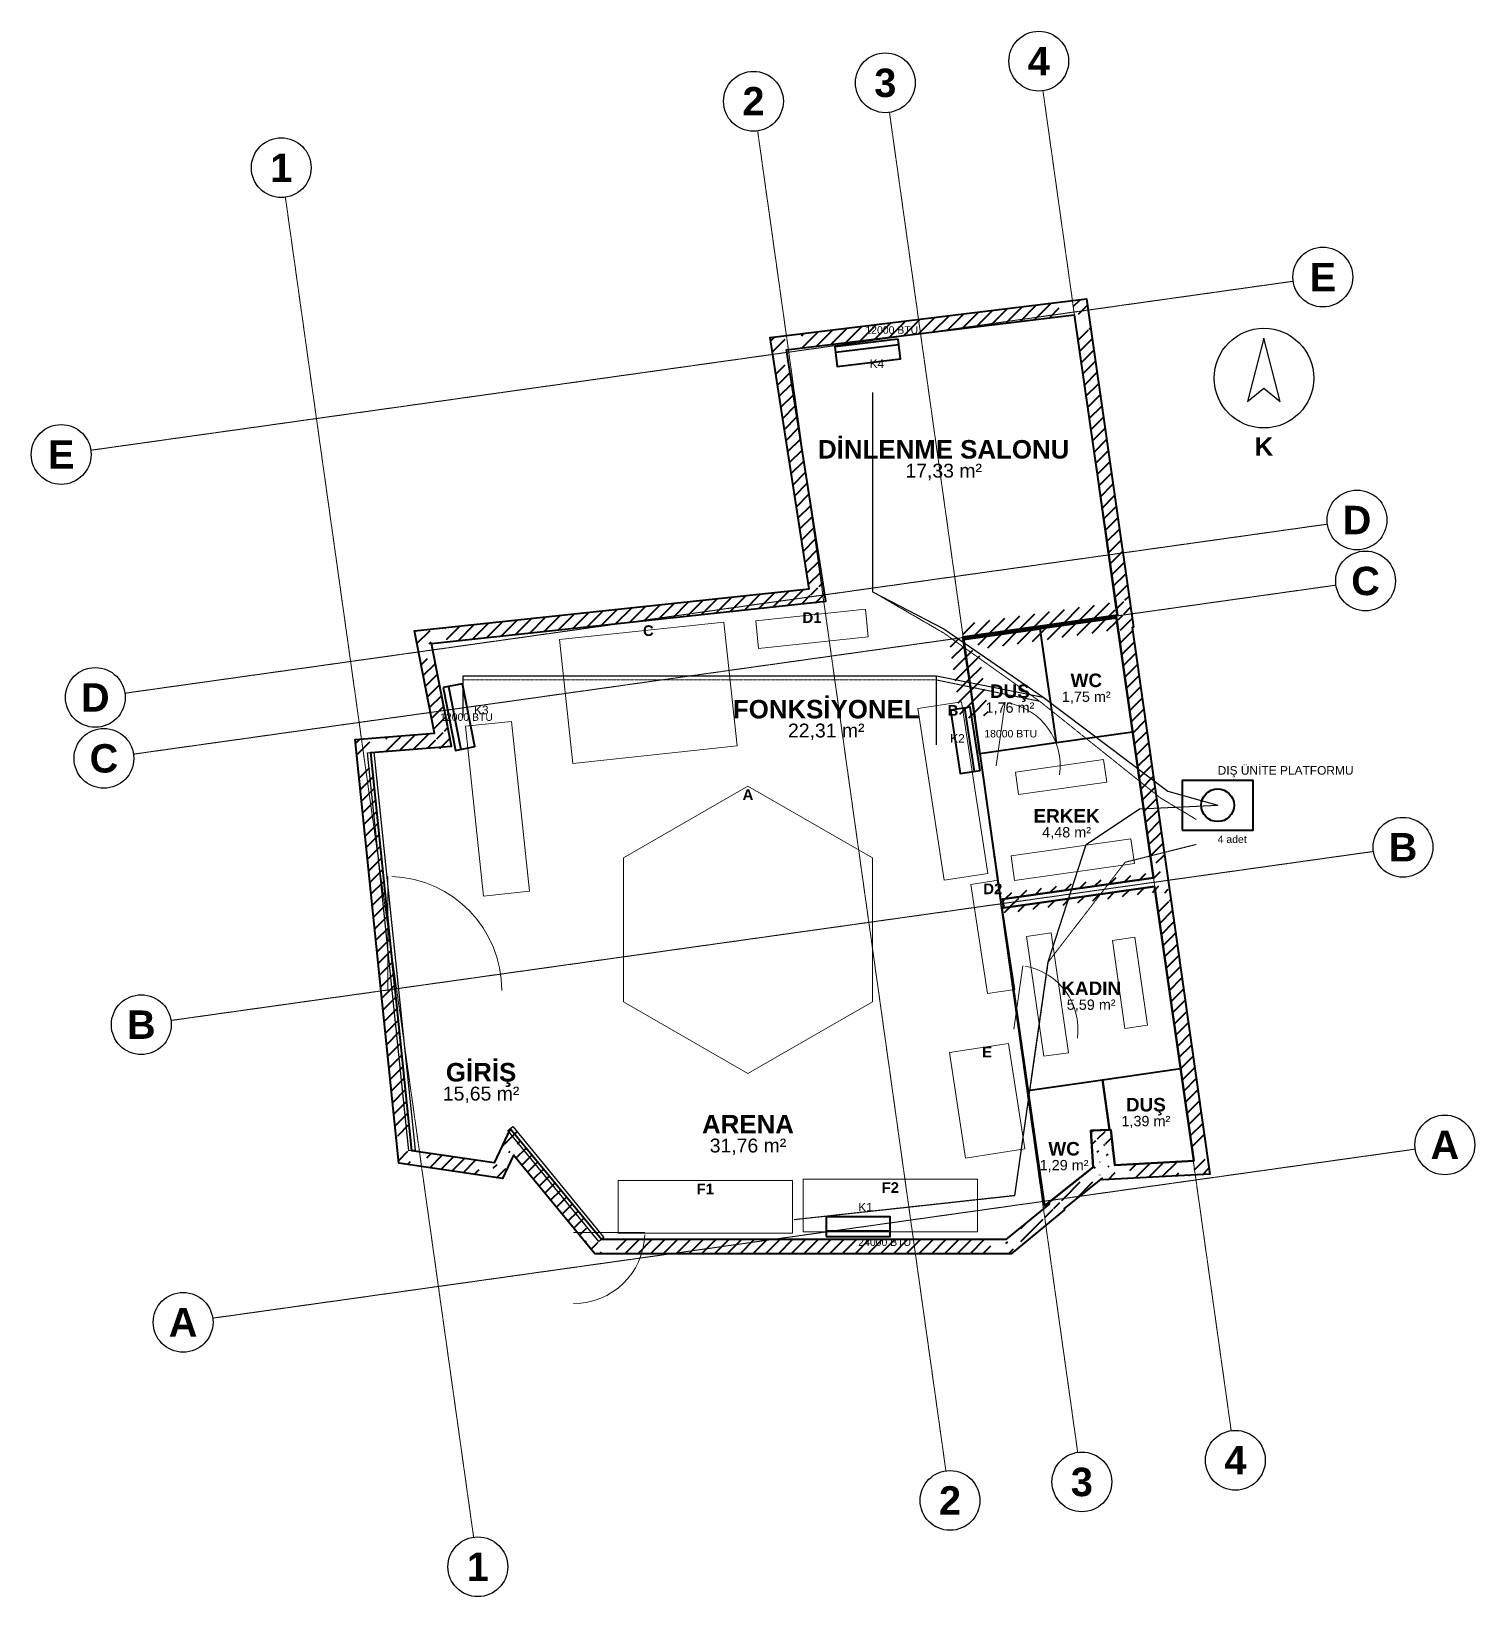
# Model space of a CAD drawing. Header units: millimetres. Extents: x -4770 to 15512, y -5017 to 16972.
import ezdxf
from ezdxf.enums import TextEntityAlignment as Align

# ---------------------------------------------------------------- set-up
doc = ezdxf.new("R2010")
doc.units = ezdxf.units.MM
doc.linetypes.add('DASHDOT', pattern=[3.556, 2.54, -0.508, 0, -0.508])
doc.linetypes.add('DASHED', pattern=[1.524, 1.27, -0.254])
for name, color, linetype, lineweight in [('A-CEPHE', 5, 'Continuous', 25), ('A-DUVAR-MEVCUT', 8, 'Continuous', 35), ('A-DUVAR-YENI', 1, 'Continuous', 35), ('A-EKIPMAN', 9, 'Continuous', 18), ('A-KAPI', 8, 'Continuous', 18), ('A-MOBILYA', 9, 'Continuous', 18), ('A-YAZI', 7, 'Continuous', 13), ('G-AKS-BALON', 8, 'Continuous', 25), ('G-AKS-HAT', 8, 'DASHDOT', 18), ('G-KUZEY', 7, 'Continuous', 25), ('M-KLIMA-BAKIR', 4, 'Continuous', 25), ('M-KLIMA-DIS', 4, 'Continuous', 35), ('M-KLIMA-DRENAJ', 4, 'DASHED', 18), ('M-KLIMA-IC', 4, 'Continuous', 35)]:
    doc.layers.add(name, color=color, linetype=linetype, lineweight=lineweight)
doc.styles.add('GYM', font='arial.ttf')
doc.styles.add('GYM-B', font='arialbd.ttf')

# ---------------------------------------------------------------- blocks, each defined once
blk = doc.blocks.new('G_KUZEY')
blk.add_lwpolyline([(0, 560), (-230, -330), (0, -140), (230, -330)], close=True)
blk.add_circle((0, 0), 700)
at = {"style": 'GYM-B'}
blk.add_text('K', height=260, dxfattribs=at).set_placement((0, -960), align=Align.MIDDLE_CENTER)
blk = doc.blocks.new('M_KLIMA_IC')
blk.add_line((-450, -60), (450, -60))
blk.add_lwpolyline([(-450, -140), (450, -140), (450, 140), (-450, 140)], close=True)
at = {"style": 'GYM'}
for tag, p, height in [('KOD', (0, 215), 120), ('KAPASITE', (0, -270), 105)]:
    blk.add_attdef(tag, p, '', height=height, dxfattribs=at)
blk = doc.blocks.new('M_KLIMA_DIS')
blk.add_lwpolyline([(-500, -350), (500, -350), (500, 350), (-500, 350)], close=True)
blk.add_circle((0, 0), 230)
at = {"style": 'GYM'}
for tag, p, height in [('KOD', (0, 430), 120), ('ADET', (0, -530), 105)]:
    blk.add_attdef(tag, p, '', height=height, dxfattribs=at)

msp = doc.modelspace()

# ---------------------------------------------------------------- hatches: boundary and pattern name
at = {"layer": 'A-DUVAR-MEVCUT'}
h = msp.add_hatch(dxfattribs=at)
h.set_pattern_fill('ANSI31', scale=40)
h.paths.add_polyline_path([(11012, 4959), (11563, 1104), (11761, 1132), (11210, 4987)])
h.paths.add_polyline_path([(11353, 1093), (11563, 1104), (11533, 1314), (11735, 1314), (11773, 1048), (11773, 915), (11377, 894), (11353, 894)])
h.paths.add_polyline_path([(11563, 1104), (10456, 1046), (10466, 846), (11573, 904)])
h.paths.add_polyline_path([(10432, 1256), (10456, 1046), (10666, 1057), (10666, 857), (10278, 836), (10275, 862), (10246, 839), (10246, 1256)])
h.paths.add_polyline_path([(10456, 1046), (10400, 1542), (10201, 1520), (10257, 1024)])
h.paths.add_polyline_path([(10190, 1332), (10190, 1535), (10400, 1542), (10424, 1332)])
h.paths.add_polyline_path([(10400, 1542), (10116, 1532), (10123, 1332), (10407, 1342)])
h.paths.add_polyline_path([(10326, 1322), (10130, 1322), (10116, 1532), (10326, 1539)])
h.paths.add_polyline_path([(10116, 1532), (10150, 1018), (10350, 1031), (10316, 1545)])
h.paths.add_polyline_path([(9940, 850), (10150, 1018), (10136, 1228), (10360, 1228), (10360, 841), (10278, 836), (10275, 862), (10208, 808), (9940, 808)])
h.paths.add_polyline_path([(10150, 1018), (9527, 521), (9652, 365), (10275, 862)])
h.paths.add_polyline_path([(9317, 323), (9531, 498), (9527, 521), (9737, 689), (9737, 409), (9618, 311), (9317, 311)])
h.paths.add_polyline_path([(9527, 521), (9531, 498), (9729, 528), (9725, 551)])
h.paths.add_polyline_path([(9321, 326), (9531, 498), (9527, 521), (9741, 692), (9741, 412), (9590, 288), (9321, 288)])
h.paths.add_polyline_path([(9531, 498), (8924, 0), (9051, -155), (9658, 343)])
h.paths.add_polyline_path([(9134, -86), (8996, -200), (8714, -200), (8714, 0), (8924, 0), (9134, 172)])
h.paths.add_polyline_path([(8924, 0), (3241, 0), (3241, -200), (8924, -200)])
h.paths.add_polyline_path([(3068, 210), (3241, 0), (3451, 0), (3451, -200), (3147, -200), (3031, -60), (3031, 210)])
h.paths.add_polyline_path([(3241, 0), (1957, 1555), (1803, 1428), (3087, -127)])
h.paths.add_polyline_path([(1859, 1345), (1957, 1555), (2130, 1345)])
h.paths.add_polyline_path([(1957, 1555), (1732, 1075), (1913, 990), (2138, 1470)])
h.paths.add_polyline_path([(1522, 904), (1522, 1106), (1732, 1075), (1830, 1285), (1942, 1285), (1942, 1052), (1854, 865), (1784, 865)])
h.paths.add_polyline_path([(1732, 1075), (579, 1247), (549, 1049), (1702, 877)])
h.paths.add_polyline_path([(557, 1457), (579, 1247), (789, 1216), (789, 1037), (631, 1037), (396, 1072), (369, 1333), (369, 1457)])
h.paths.add_polyline_path([(579, 1247), (0, 6840), (-199, 6819), (380, 1226)])
h.paths.add_polyline_path([(210, 6857), (0, 6840), (22, 6630), (-179, 6630), (-210, 6926), (-210, 7024), (117, 7050), (210, 7050)])
h.paths.add_polyline_path([(0, 6840), (1136, 6931), (1120, 7130), (-16, 7039)])
h.paths.add_polyline_path([(1095, 7141), (1136, 6931), (926, 6914), (926, 7141)])
h.paths.add_polyline_path([(1136, 6931), (853, 8372), (657, 8333), (940, 6892)])
h.paths.add_polyline_path([(1063, 8394), (853, 8372), (894, 8162), (690, 8162), (643, 8403), (643, 8551), (936, 8582), (1063, 8582)])
h.paths.add_polyline_path([(853, 8372), (6392, 8965), (6371, 9164), (832, 8571)])
h.paths.add_polyline_path([(6359, 9175), (6392, 8965), (6182, 8943), (6182, 9175)])
h.paths.add_polyline_path([(6392, 8965), (5840, 12499), (5642, 12468), (6194, 8934)])
h.paths.add_polyline_path([(6050, 12524), (5840, 12499), (5873, 12289), (5670, 12289), (5630, 12547), (5630, 12675), (5910, 12709), (6050, 12709)])
h.paths.add_polyline_path([(5840, 12499), (9885, 12990), (9861, 13189), (5816, 12698)])
h.paths.add_polyline_path([(9915, 12780), (9885, 12990), (9675, 12965), (9675, 13166), (9955, 13200), (10057, 13200), (10095, 12935), (10095, 12780)])
h.paths.add_polyline_path([(9885, 12990), (10491, 8771), (10689, 8799), (10083, 13018)])
h.paths.add_polyline_path([(10500, 8561), (10473, 8753), (10281, 8725), (10281, 8741), (10491, 8771), (10461, 8981), (10663, 8981), (10701, 8716), (10701, 8599), (10697, 8598), (10701, 8571), (10701, 8561)])
h.paths.add_polyline_path([(10491, 8771), (8314, 8462), (8342, 8264), (10519, 8573)])
h.paths.add_polyline_path([(8524, 8472), (8329, 8444), (8356, 8252), (8346, 8252), (8314, 8462), (8524, 8492)])
h.paths.add_polyline_path([(8314, 8462), (8486, 7339), (8683, 7369), (8512, 8492)])
h.paths.add_polyline_path([(8456, 7549), (8486, 7339), (8454, 7549)])
h.paths.add_polyline_path([(8486, 7339), (8329, 8444), (8131, 8416), (8288, 7311)])
h.paths.add_polyline_path([(8539, 8474), (8329, 8444), (8359, 8234), (8349, 8234), (8314, 8462), (8539, 8494)])
h.paths.add_polyline_path([(8329, 8444), (10473, 8753), (10444, 8951), (8300, 8642)])
h.paths.add_polyline_path([(10503, 8543), (10473, 8753), (10263, 8723), (10263, 8739), (10491, 8771), (10463, 8963), (10665, 8963), (10683, 8841), (10683, 8543)])
h.paths.add_polyline_path([(10473, 8753), (10996, 5080), (11194, 5108), (10671, 8781)])
h.paths.add_polyline_path([(11025, 4870), (11012, 4959), (10786, 4927), (10786, 5050), (10996, 5080), (10966, 5290), (11168, 5290), (11206, 5024), (11206, 4870)])
h.paths.add_polyline_path([(10996, 5080), (8877, 4779), (8905, 4581), (11024, 4882)])
h.paths.add_polyline_path([(9087, 4685), (8895, 4658), (8877, 4779), (9087, 4809)])
h.paths.add_polyline_path([(8877, 4779), (8895, 4658), (9093, 4688), (9075, 4809)])
h.paths.add_polyline_path([(9105, 4688), (8895, 4658), (8877, 4779), (9105, 4811)])
h.paths.add_polyline_path([(8895, 4658), (11012, 4959), (10984, 5157), (8867, 4856)])
h.paths.add_polyline_path([(11042, 4749), (11012, 4959), (10802, 4929), (10802, 5052), (10996, 5080), (10983, 5169), (11185, 5169), (11222, 4912), (11222, 4910), (11221, 4910), (11222, 4903), (11222, 4749)])

# ---------------------------------------------------------------- linework, layer by layer
at = {"layer": 'A-CEPHE'}
for points in [[(-45, 6835), (45, 6845), (625, 1255), (535, 1245)], [(3275, 29), (3205, -29), (1925, 1531), (1995, 1589)]]:
    msp.add_lwpolyline(points, close=True, dxfattribs=at)
at = {"layer": 'A-DUVAR-MEVCUT'}
for points in [[(11221, 4910), (11792, 916), (10278, 836), (10275, 862), (9743, 437), (9746, 416), (8996, -200), (3147, -200), (2004, 1184), (1850, 855), (396, 1072), (-220, 7023), (897, 7112), (615, 8548), (6162, 9142), (5610, 12673), (10055, 13212), (10717, 8601), (10697, 8598), (11222, 4910)], [(11012, 4959), (11563, 1104), (10456, 1046), (10400, 1542), (10116, 1532), (10150, 1018), (9527, 521), (9531, 498), (8924, 0), (3241, 0), (1957, 1555), (1732, 1075), (579, 1247), (0, 6840), (1136, 6931), (853, 8372), (6392, 8965), (5840, 12499), (9885, 12990), (10491, 8771), (8314, 8462), (8486, 7339), (8329, 8444), (10473, 8753), (10996, 5080), (8877, 4779), (8895, 4658)]]:
    msp.add_lwpolyline(points, close=True, dxfattribs=at)
at = {"layer": 'A-DUVAR-YENI'}
for points in [[(10473, 8753), (8329, 8444), (8849, 4775), (10996, 5080)], [(9403, 8580), (9632, 6977), (8559, 6824), (8331, 8428)], [(10476, 8733), (10704, 7129), (9633, 6977), (9404, 8581)], [(11012, 4959), (8868, 4654), (9466, 472), (10150, 1018), (10116, 1532), (10400, 1542), (10456, 1046), (11563, 1104)], [(10280, 2245), (10381, 1541), (10116, 1532), (10150, 1018), (9497, 497), (9463, 492), (9234, 2095)], [(11377, 2402), (11563, 1104), (10456, 1046), (10400, 1542), (10382, 1541), (10281, 2245)]]:
    msp.add_lwpolyline(points, close=True, dxfattribs=at)
at = {"layer": 'A-EKIPMAN'}
for points in [[(6991, 8468), (6950, 8856), (5409, 8692), (5450, 8304)], [(4960, 8673), (2654, 8427), (2840, 6687), (5146, 6933)], [(8302, 7553), (7689, 7459), (8058, 5047), (8671, 5141)], [(5300, 6370), (3551, 5360), (3551, 3340), (5300, 2330), (7049, 3340), (7049, 5360)], [(8816, 5046), (8430, 4987), (8664, 3454), (9050, 3513)], [(9189, 1272), (8962, 2755), (8131, 2628), (8358, 1145)], [(5925, 90), (5925, 830), (3475, 830), (3475, 90)], [(8525, 110), (8525, 850), (6075, 850), (6075, 110)]]:
    msp.add_lwpolyline(points, close=True, dxfattribs=at)
at = {"layer": 'A-KAPI'}
for p, q in [((8787, 6654), (8913, 7546)), ((240, 3500), (240, 5100)), ((9037, 2954), (9163, 3846)), ((2850, 100), (3850, 100))]:
    msp.add_line(p, q, dxfattribs=at)
for centre, radius, start, end in [((8787, 6654), 900, -8, 80), ((240, 3500), 1600, 0, 88), ((9037, 2954), 900, -8, 80), ((2850, 100), 1000, -90, -2)]:
    msp.add_arc(centre, radius, start, end, dxfattribs=at)
at = {"layer": 'A-MOBILYA'}
for points in [[(1978, 7277), (1331, 7209), (1582, 4823), (2229, 4891)], [(9058, 6567), (9103, 6250), (10341, 6425), (10296, 6742)], [(8998, 5391), (9047, 5045), (10730, 5284), (10681, 5630)], [(9562, 4307), (9215, 4257), (9456, 2574), (9802, 2624)], [(10737, 4247), (10420, 4202), (10597, 2965), (10914, 3010)]]:
    msp.add_lwpolyline(points, close=True, dxfattribs=at)
at = {"layer": 'G-AKS-BALON'}
for centre in [(9386, 16552), (7230, 16249), (5377, 15989), (-1258, 15056), (13378, 13520), (-4350, 11028), (13858, 10107), (13978, 9251), (-3871, 7615), (-3750, 6759), (14504, 5510), (-3225, 3018), (15092, 1329), (-2637, -1163), (12149, -3101), (9992, -3405), (8139, -3665), (1504, -4597)]:
    msp.add_circle(centre, 420, dxfattribs=at)
at = {"layer": 'G-AKS-HAT'}
for p, q in [((12090, -2686), (9445, 16136)), ((9933, -2989), (7288, 15833)), ((8081, -3249), (5436, 15573)), ((1445, -4182), (-1200, 14640)), ((-3934, 11087), (12962, 13461)), ((-3455, 7674), (13442, 10049)), ((-3334, 6818), (13562, 9192)), ((-2809, 3077), (14088, 5451)), ((-2221, -1105), (14676, 1270))]:
    msp.add_line(p, q, dxfattribs=at)
at = {"layer": 'M-KLIMA-BAKIR'}
for points in [[(7050, 11900), (7050, 9100), (8050, 8580), (9450, 7620), (11200, 6300), (11900, 6100)], [(1300, 7350), (1300, 7920), (5950, 7920), (7950, 7920), (9450, 7620), (11200, 6300), (11900, 6100)], [(7950, 6950), (7950, 7920), (9450, 7620), (11200, 6300), (11900, 6100)], [(5950, 280), (9050, 620), (9520, 3900), (10050, 5550), (10800, 6050), (11900, 6100)]]:
    msp.add_lwpolyline(points, dxfattribs=at)
at = {"layer": 'M-KLIMA-DRENAJ'}
for points in [[(7050, 11900), (7050, 9100), (8050, 8520), (9400, 7560), (11100, 6200), (11600, 5900)], [(1300, 7350), (1300, 7860), (5950, 7860), (7950, 7860), (9400, 7560), (11100, 6200), (11600, 5900)], [(7950, 6950), (7950, 7860), (9400, 7560), (11100, 6200), (11600, 5900)], [(5950, 280), (9050, 620), (9520, 3900), (10600, 5300), (11600, 5550)]]:
    msp.add_lwpolyline(points, dxfattribs=at)

# ---------------------------------------------------------------- block references
at = {"layer": 'G-KUZEY'}
msp.add_blockref('G_KUZEY', (12550, 12100), dxfattribs=at)
at = {"layer": 'M-KLIMA-DIS'}
msp.add_blockref('M_KLIMA_DIS', (11900, 6100), dxfattribs=at).add_auto_attribs({'KOD': 'DIŞ ÜNİTE PLATFORMU', 'ADET': '4 adet'})
at = {"layer": 'M-KLIMA-IC'}
ref = msp.add_blockref('M_KLIMA_IC', (6982, 12456), dxfattribs=dict(at, rotation=186.9))
ref.add_attrib('KOD', 'K4', (7008, 12243), dxfattribs={"layer": '0', "height": 120, "style": 'GYM'})
ref.add_attrib('KAPASITE', '12000 BTU', (6950, 12724), dxfattribs={"layer": '0', "height": 105, "style": 'GYM'})
ref = msp.add_blockref('M_KLIMA_IC', (1239, 7338), dxfattribs=dict(at, rotation=281.1))
ref.add_attrib('KOD', 'K3', (1450, 7379), dxfattribs={"layer": '0', "height": 120, "style": 'GYM'})
ref.add_attrib('KAPASITE', '12000 BTU', (974, 7286), dxfattribs={"layer": '0', "height": 105, "style": 'GYM'})
ref = msp.add_blockref('M_KLIMA_IC', (8354, 7012), dxfattribs=dict(at, rotation=98.7))
ref.add_attrib('KOD', 'K2', (8141, 6979), dxfattribs={"layer": '0', "height": 120, "style": 'GYM'})
ref.add_attrib('KAPASITE', '18000 BTU', (8621, 7053), dxfattribs={"layer": '0', "height": 105, "style": 'GYM'})
msp.add_blockref('M_KLIMA_IC', (6850, 180), dxfattribs=at).add_auto_attribs({'KOD': 'K1', 'KAPASITE': '24000 BTU'})

# ---------------------------------------------------------------- texts
at = {"layer": 'A-EKIPMAN', "style": 'GYM-B'}
for s, p in [('D1', (6200, 8736)), ('C', (3900, 8553)), ('B', (8180, 7433)), ('A', (5300, 6250)), ('D2', (8740, 4926)), ('E', (8660, 2635)), ('F1', (4700, 710)), ('F2', (7300, 730))]:
    msp.add_text(s, height=150, dxfattribs=at).set_placement(p, align=Align.MIDDLE_CENTER)
at = {"layer": 'A-YAZI'}
for s, height, style, p in [('DİNLENME SALONU', 260, 'GYM-B', (8050, 11100)), ('17,33 m²', 195, 'GYM', (8050, 10800)), ('WC', 190, 'GYM-B', (10054, 7855)), ('DUŞ', 190, 'GYM-B', (8981, 7702)), ('1,75 m²', 145, 'GYM', (10054, 7625)), ('FONKSİYONEL', 260, 'GYM-B', (6400, 7450)), ('1,76 m²', 145, 'GYM', (8981, 7472)), ('22,31 m²', 195, 'GYM', (6400, 7150)), ('ERKEK', 190, 'GYM-B', (9777, 5951)), ('4,48 m²', 145, 'GYM', (9777, 5721)), ('KADIN', 190, 'GYM-B', (10123, 3529)), ('5,59 m²', 145, 'GYM', (10123, 3299)), ('GİRİŞ', 260, 'GYM-B', (1550, 2350)), ('15,65 m²', 195, 'GYM', (1550, 2050)), ('DUŞ', 190, 'GYM-B', (10891, 1894)), ('ARENA', 260, 'GYM-B', (5300, 1620)), ('1,39 m²', 145, 'GYM', (10891, 1664)), ('31,76 m²', 195, 'GYM', (5300, 1320)), ('WC', 190, 'GYM-B', (9742, 1275)), ('1,29 m²', 145, 'GYM', (9742, 1045))]:
    msp.add_text(s, height=height, dxfattribs=dict(at, style=style)).set_placement(p, align=Align.MIDDLE_CENTER)
at = {"layer": 'G-AKS-BALON', "style": 'GYM-B'}
for s, p in [('4', (9386, 16552)), ('3', (7230, 16249)), ('2', (5377, 15989)), ('1', (-1258, 15056)), ('E', (13378, 13520)), ('E', (-4350, 11028)), ('D', (13858, 10107)), ('C', (13978, 9251)), ('D', (-3871, 7615)), ('C', (-3750, 6759)), ('B', (14504, 5510)), ('B', (-3225, 3018)), ('A', (15092, 1329)), ('A', (-2637, -1163)), ('4', (12149, -3101)), ('3', (9992, -3405)), ('2', (8139, -3665)), ('1', (1504, -4597))]:
    msp.add_text(s, height=399, dxfattribs=at).set_placement(p, align=Align.MIDDLE_CENTER)

doc.saveas('drawing.dxf')
